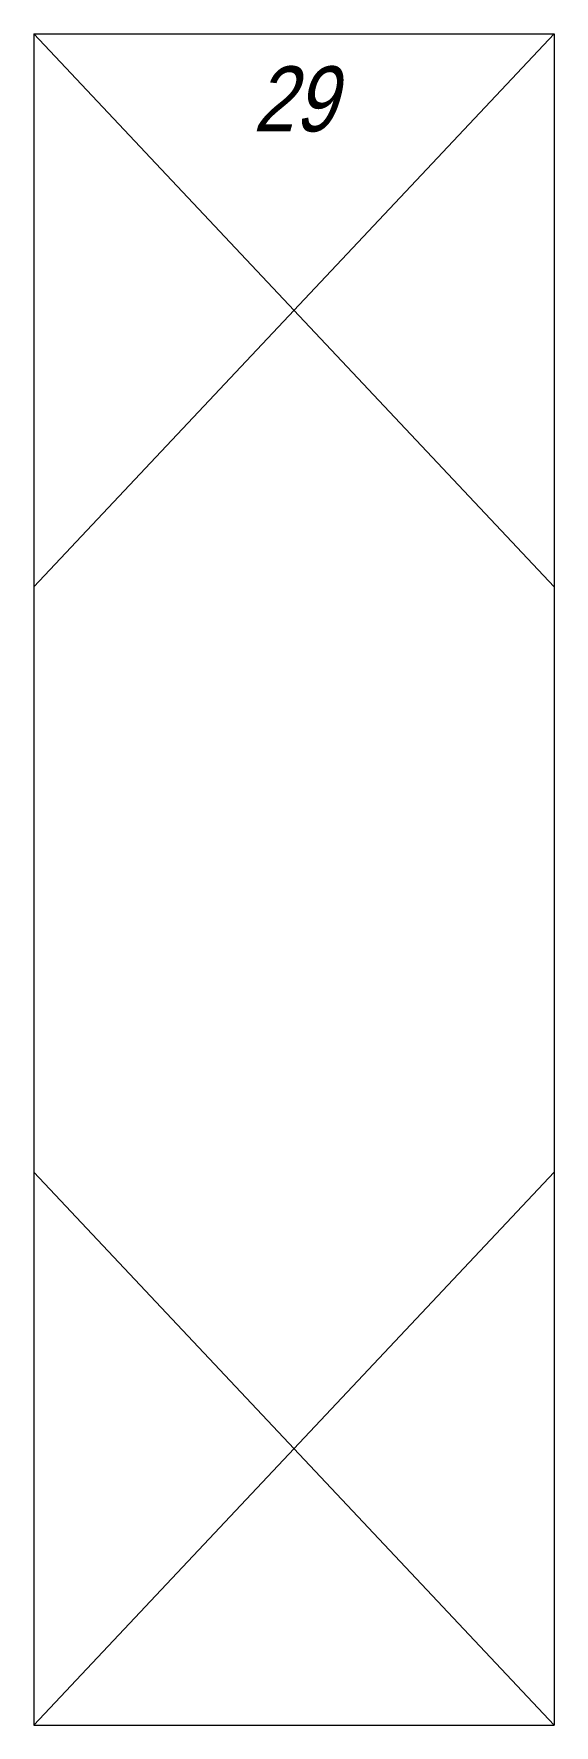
# Model space of a CAD drawing. Header units: millimetres. Extents: x 0 to 8, y -13 to 13.
import ezdxf
from ezdxf.enums import TextEntityAlignment as Align

# ---------------------------------------------------------------- set-up
doc = ezdxf.new("R2010")
doc.units = ezdxf.units.MM
doc.header["$LTSCALE"] = 0.5
doc.layers.get('0').update_dxf_attribs({"color": 9, "lineweight": 15})
doc.layers.add('Namebox', color=9, linetype='Continuous', lineweight=20)
doc.styles.add('Longhand', font='vnfont.shx', dxfattribs={"width": 0.85, "oblique": 15})

msp = doc.modelspace()

# ---------------------------------------------------------------- linework, layer by layer
at = {"ltscale": 0.5}
for p, q in [((0, 13), (0, -13)), ((0, 13), (8, 13)), ((0, 13), (8, 4.5)), ((8, 13), (0, 4.5)), ((8, 13), (8, -13)), ((0, -4.5), (8, -13)), ((0, -13), (8, -4.5)), ((0, -13), (8, -13))]:
    msp.add_line(p, q, dxfattribs=at)

# ---------------------------------------------------------------- texts
at = {"layer": 'Namebox', "color": 4, "style": 'Longhand', "oblique": 15, "width": 0.85}
msp.add_text('29', height=1, dxfattribs=at).set_placement((4, 12.5), align=Align.TOP_CENTER)

doc.saveas('drawing.dxf')
